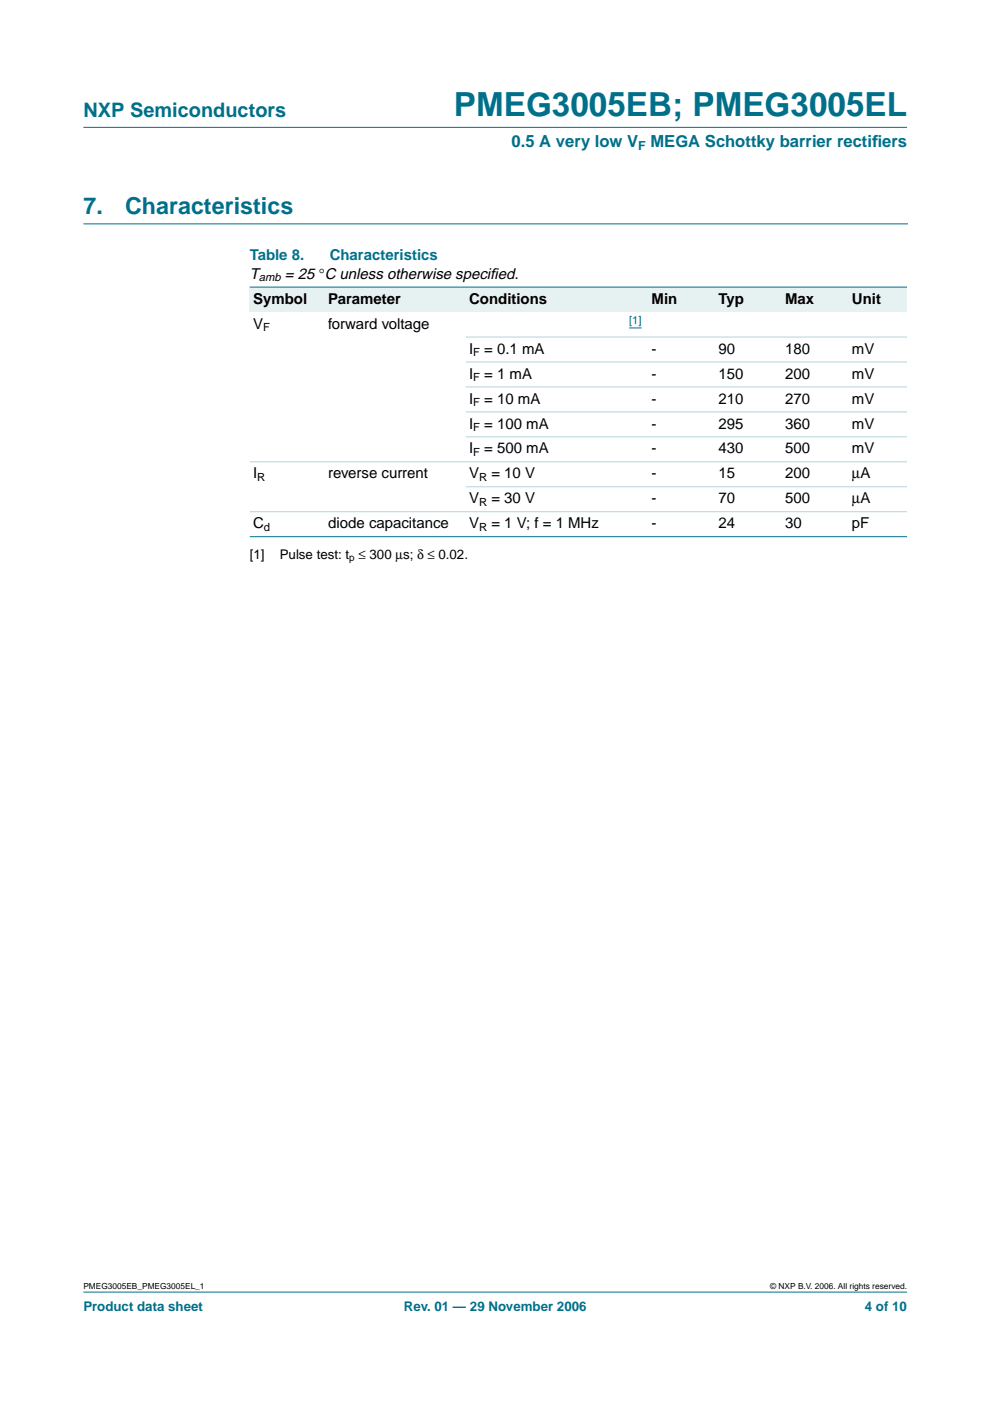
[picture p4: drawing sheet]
<svg xmlns="http://www.w3.org/2000/svg" width="210mm" height="297mm" viewBox="0 0 210 297" stroke-linecap="round" stroke-linejoin="round" font-family="sans-serif">
<defs><g id="words">
<text font-size="7.1" fill="#00708a" x="96.2" y="24.7">PMEG3005EB; PMEG3005EL</text>
<g font-size="4.9" fill="#00708a">
<text x="17.7" y="45.5">7.</text>
<text x="26.5" y="45.5">Characteristics</text>
</g>
<text font-size="4.2" fill="#00708a" x="17.7" y="24.9">NXP Semiconductors</text>
<g font-size="3.5" fill="#00708a">
<text x="108.5" y="31.1">0.5 A very low V</text>
<text x="137.9" y="31.1">MEGA Schottky barrier rectif</text>
<text x="184.9" y="31.1">iers</text>
</g>
<g font-size="3.2" fill="#00708a">
<text x="53" y="55.2">Table 8.</text>
<text x="69.9" y="55.2">Characteristics</text>
</g>
<g font-size="3.2">
<text x="53" y="59.1">T</text>
<text x="60.4" y="59.1">= 25 °C unless otherwise specif</text>
<text x="103.9" y="59.1">ied.</text>
<text x="53.7" y="64.4">Symbol</text>
<text x="69.6" y="64.4">Parameter</text>
<text x="99.5" y="64.4">Conditions</text>
<text x="138.2" y="64.4">Min</text>
<text x="152.3" y="64.4">Typ</text>
<text x="166.5" y="64.4">Max</text>
<text x="180.6" y="64.4">Unit</text>
<text x="53.7" y="69.7">V</text>
<text x="69.6" y="69.7">forward voltage</text>
<text x="99.5" y="75">I</text>
<text x="102.7" y="75">= 0.1 mA</text>
<text x="138.2" y="75">-</text>
<text x="152.3" y="75">90</text>
<text x="166.5" y="75">180</text>
<text x="180.6" y="75">mV</text>
<text x="99.5" y="80.3">I</text>
<text x="102.7" y="80.3">= 1 mA</text>
<text x="138.2" y="80.3">-</text>
<text x="152.3" y="80.3">150</text>
<text x="166.5" y="80.3">200</text>
<text x="180.6" y="80.3">mV</text>
<text x="99.5" y="85.6">I</text>
<text x="102.7" y="85.6">= 10 mA</text>
<text x="138.2" y="85.6">-</text>
<text x="152.3" y="85.6">210</text>
<text x="166.5" y="85.6">270</text>
<text x="180.6" y="85.6">mV</text>
<text x="99.5" y="90.9">I</text>
<text x="102.7" y="90.9">= 100 mA</text>
<text x="138.2" y="90.9">-</text>
<text x="152.3" y="90.9">295</text>
<text x="166.5" y="90.9">360</text>
<text x="180.6" y="90.9">mV</text>
<text x="53.7" y="101.4">I</text>
<text x="69.6" y="101.4">reverse current</text>
<text x="99.5" y="96.1">I</text>
<text x="99.5" y="101.4">V</text>
<text x="102.7" y="96.1">= 500 mA</text>
<text x="104.2" y="101.4">= 10 V</text>
<text x="138.2" y="101.4">-</text>
<text x="138.2" y="96.1">-</text>
<text x="152.3" y="101.4">15</text>
<text x="152.3" y="96.1">430</text>
<text x="166.5" y="101.4">200</text>
<text x="166.5" y="96.1">500</text>
<text x="180.6" y="101.4">µA</text>
<text x="180.6" y="96.1">mV</text>
<text x="99.5" y="106.7">V</text>
<text x="104.2" y="106.7">= 30 V</text>
<text x="138.2" y="106.7">-</text>
<text x="152.3" y="106.7">70</text>
<text x="166.5" y="106.7">500</text>
<text x="180.6" y="106.7">µA</text>
<text x="53.7" y="112">C</text>
<text x="69.6" y="112">diode capacitance</text>
<text x="99.5" y="112">V</text>
<text x="104.2" y="112">= 1 V; f = 1 MHz</text>
<text x="138.2" y="112">-</text>
<text x="152.3" y="112">24</text>
<text x="166.5" y="112">30</text>
<text x="180.6" y="112">pF</text>
</g>
<g font-size="2.8">
<text x="53" y="118.5">[1]</text>
<text x="59.3" y="118.5">Pulse test: t ≤ 300 µs; δ ≤ 0.02.</text>
</g>
<g font-size="2.8" fill="#00708a">
<text x="17.7" y="278">Product data sheet</text>
<text x="85.6" y="278">Rev. 01 — 29 November 2006</text>
<text x="183.4" y="278">4 of 10</text>
</g>
<text font-size="2.6" fill="#00708a" x="135.3" y="31.8">F</text>
<g font-size="2.4">
<text x="54.9" y="59.7">amb</text>
<text x="55.8" y="70.3">F</text>
<text x="100.3" y="75.6">F</text>
<text x="100.3" y="80.8">F</text>
<text x="100.3" y="86.1">F</text>
<text x="100.3" y="91.4">F</text>
<text x="100.3" y="96.7">F</text>
<text x="54.6" y="102">R</text>
<text x="101.6" y="102">R</text>
<text x="101.6" y="107.3">R</text>
<text x="56" y="112.6">d</text>
<text x="101.6" y="112.6">R</text>
</g>
<text font-size="2.4" fill="#00f" x="133.4" y="68.7">[1]</text>
<text font-size="2.1" x="74.1" y="119">p</text>
<g font-size="1.8">
<text x="17.7" y="273.4">PMEG3005EB_PMEG3005EL_1</text>
<text x="163.3" y="273.4">© NXP B.V. 2006. All rights reserved.</text>
</g>
</g></defs>
<g fill="#00708a" stroke="#00708a" stroke-width=".21">
<path d="M17.7 273.9h174.6z"/>
<path d="M17.7 27h174.6z"/>
</g>
<path d="M17.7 47.5h174.7" fill="none" stroke="#00708a" stroke-width=".21"/>
<g fill="#e6f2f2">
<path d="M53 60.9h15.9v5.3h-15.9z" fill-rule="evenodd"/>
<path d="M68.9 60.9h29.8v5.3h-29.8z" fill-rule="evenodd"/>
<path d="M98.7 60.9h31.7v5.3h-31.7z" fill-rule="evenodd"/>
<path d="M130.4 60.9h7.1v5.3h-7.1z" fill-rule="evenodd"/>
<path d="M137.5 60.9h14.1v5.3h-14.1z" fill-rule="evenodd"/>
<path d="M151.6 60.9h14.2v5.3h-14.2z" fill-rule="evenodd"/>
<path d="M165.8 60.9h14.1v5.3h-14.1z" fill-rule="evenodd"/>
<path d="M179.9 60.9h12.4v5.3h-12.4z" fill-rule="evenodd"/>
</g>
<path d="M133.4 69.5h2.6" fill="none" stroke="#00f" stroke-width=".21"/>
<g fill="#00708a" stroke="#00708a" stroke-width=".21">
<path d="M53 60.9h139.3z"/>
<path d="M53 113.8h139.3z"/>
</g>
<g fill="#b3d4db" stroke="#b3d4db" stroke-width=".21">
<path d="M98.7 71.5h93.6z"/>
<path d="M98.7 76.7h93.6z"/>
<path d="M98.7 82h93.6z"/>
<path d="M98.7 87.3h93.6z"/>
<path d="M98.7 92.6h93.6z"/>
<path d="M53 97.9h139.3z"/>
<path d="M98.7 103.2h93.6z"/>
<path d="M53 108.5h139.3z"/>
</g>
<use href="#words"/>
</svg>
